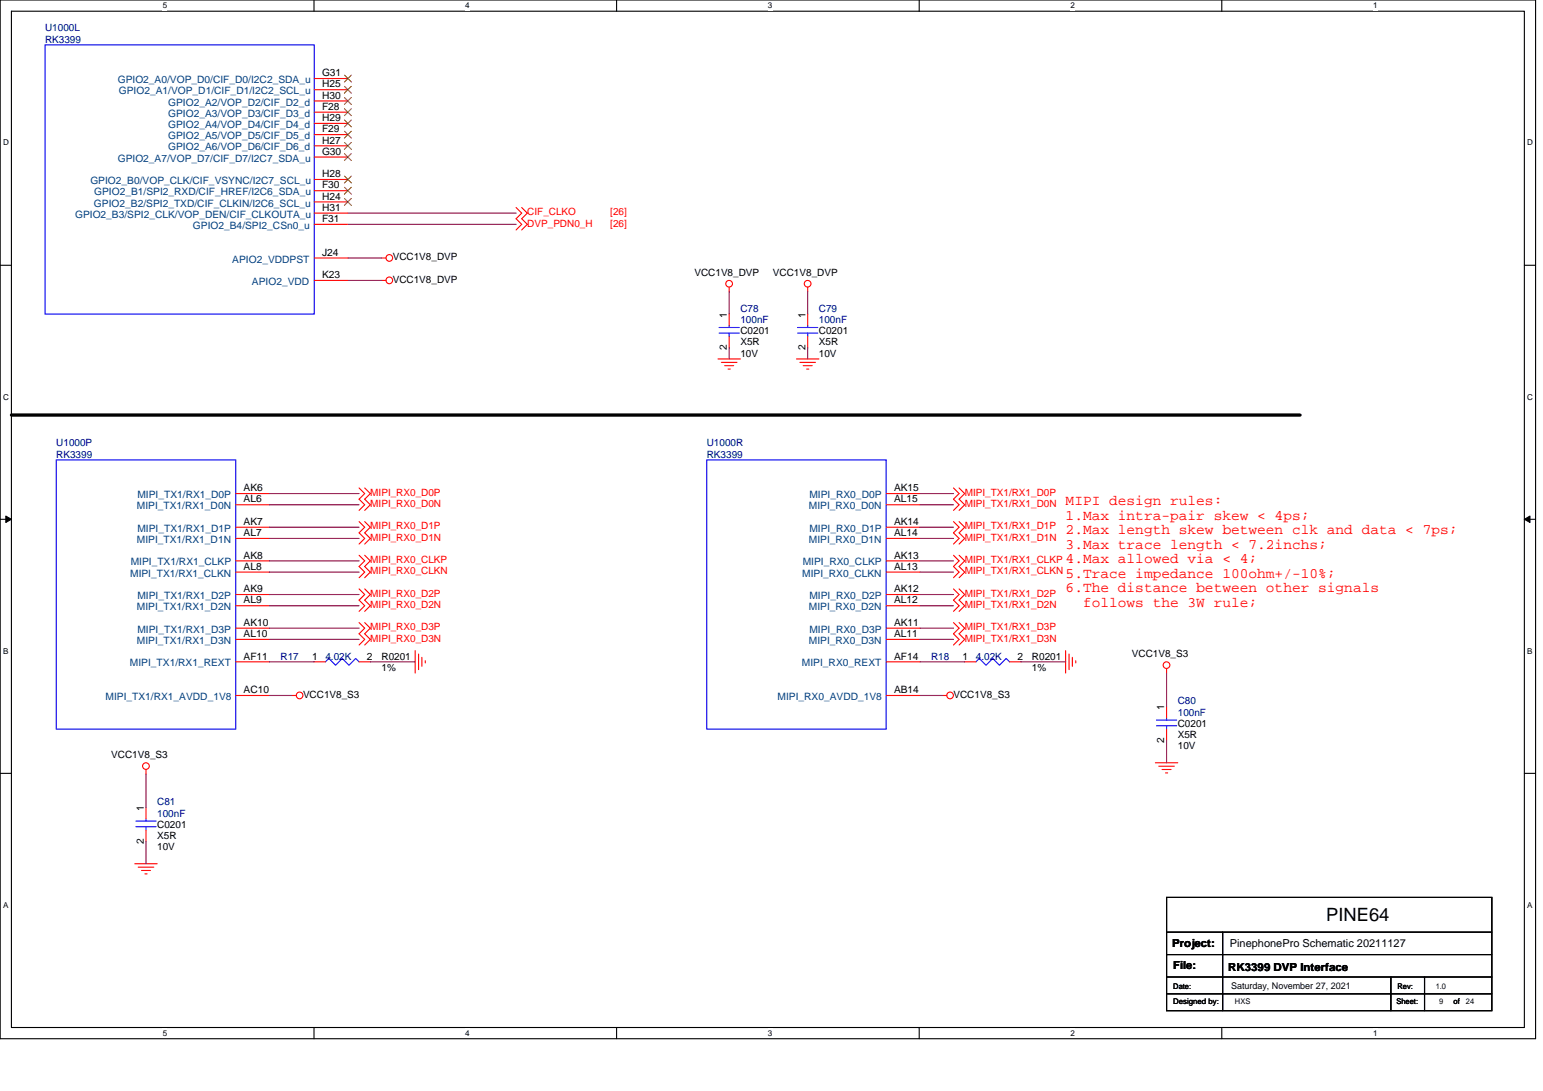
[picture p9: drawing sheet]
<svg xmlns="http://www.w3.org/2000/svg" width="297mm" height="210mm" viewBox="0 0 297 210" stroke-linecap="round" stroke-linejoin="round" font-family="sans-serif">
<defs><g id="words">
<text font-size="3.5" x="255.3" y="177.2">PINE64</text>
<g font-size="2.8" fill="#f00">
<text x="205.1" y="97.2">MIPI design rules:</text>
<text x="205.1" y="100">1.Max intra-pair skew &lt; 4ps;</text>
<text x="205.1" y="102.8">2.Max length skew between clk and data &lt; 7ps;</text>
<text x="205.1" y="105.6">3.Max trace length &lt; 7.2inchs;</text>
<text x="205.1" y="108.4">4.Max allowed via &lt; 4;</text>
<text x="205.1" y="111.2">5.Trace impedance 100ohm+/-10%;</text>
<text x="205.1" y="114">6.The distance between other signals</text>
<text x="208.5" y="116.8">follows the 3W rule;</text>
</g>
<g font-size="2.1">
<text x="225.7" y="182.3">Project:</text>
<text x="236.8" y="182.2">PinephonePro Schematic 20211127</text>
<text x="225.9" y="186.6">File:</text>
<text x="236.4" y="186.8">RK3399 DVP Interface</text>
</g>
<g font-size="1.9" fill="#000080">
<text x="8.7" y="6">U1000L</text>
<text x="8.7" y="8.2">RK3399</text>
<text x="142.5" y="60">C78</text>
<text x="142.5" y="62.2">100nF</text>
<text x="157.6" y="60">C79</text>
<text x="157.6" y="62.2">100nF</text>
<text x="10.8" y="85.9">U1000P</text>
<text x="10.8" y="88.1">RK3399</text>
<text x="136.1" y="85.9">U1000R</text>
<text x="136.1" y="88.1">RK3399</text>
<text x="54" y="126.9">R17</text>
<text x="62.6" y="126.9">4.02K</text>
<text x="179.2" y="126.9">R18</text>
<text x="187.9" y="126.9">4.02K</text>
<text x="226.7" y="135.6">C80</text>
<text x="226.7" y="137.7">100nF</text>
<text x="30.3" y="155">C81</text>
<text x="30.3" y="157.2">100nF</text>
</g>
<g font-size="1.9" fill="#004080">
<text x="22.7" y="16">GPIO2_A0/VOP_D0/CIF_D0/I2C2_SDA_u</text>
<text x="22.9" y="18.2">GPIO2_A1/VOP_D1/CIF_D1/I2C2_SCL_u</text>
<text x="32.4" y="22.5">GPIO2_A3/VOP_D3/CIF_D3_d</text>
<text x="32.4" y="20.3">GPIO2_A2/VOP_D2/CIF_D2_d</text>
<text x="32.4" y="29">GPIO2_A6/VOP_D6/CIF_D6_d</text>
<text x="32.4" y="26.8">GPIO2_A5/VOP_D5/CIF_D5_d</text>
<text x="32.4" y="24.6">GPIO2_A4/VOP_D4/CIF_D4_d</text>
<text x="17.4" y="35.4">GPIO2_B0/VOP_CLK/CIF_VSYNC/I2C7_SCL_u</text>
<text x="22.7" y="31.1">GPIO2_A7/VOP_D7/CIF_D7/I2C7_SDA_u</text>
<text x="14.5" y="41.9">GPIO2_B3/SPI2_CLK/VOP_DEN/CIF_CLKOUTA_u</text>
<text x="18.1" y="39.8">GPIO2_B2/SPI2_TXD/CIF_CLKIN/I2C6_SCL_u</text>
<text x="18.1" y="37.6">GPIO2_B1/SPI2_RXD/CIF_HREF/I2C6_SDA_u</text>
<text x="37.1" y="44.1">GPIO2_B4/SPI2_CSn0_u</text>
<text x="44.7" y="50.5">APIO2_VDDPST</text>
<text x="48.5" y="54.9">APIO2_VDD</text>
<text x="26.5" y="95.9">MIPI_TX1/RX1_D0P</text>
<text x="155.8" y="95.9">MIPI_RX0_D0P</text>
<text x="26.3" y="98">MIPI_TX1/RX1_D0N</text>
<text x="155.7" y="98">MIPI_RX0_D0N</text>
<text x="26.3" y="104.5">MIPI_TX1/RX1_D1N</text>
<text x="26.5" y="102.4">MIPI_TX1/RX1_D1P</text>
<text x="155.7" y="104.5">MIPI_RX0_D1N</text>
<text x="155.8" y="102.4">MIPI_RX0_D1P</text>
<text x="25.1" y="111">MIPI_TX1/RX1_CLKN</text>
<text x="25.2" y="108.8">MIPI_TX1/RX1_CLKP</text>
<text x="154.4" y="111">MIPI_RX0_CLKN</text>
<text x="154.5" y="108.8">MIPI_RX0_CLKP</text>
<text x="26.3" y="117.5">MIPI_TX1/RX1_D2N</text>
<text x="26.5" y="115.3">MIPI_TX1/RX1_D2P</text>
<text x="155.7" y="117.5">MIPI_RX0_D2N</text>
<text x="155.8" y="115.3">MIPI_RX0_D2P</text>
<text x="26.3" y="124">MIPI_TX1/RX1_D3N</text>
<text x="26.5" y="121.8">MIPI_TX1/RX1_D3P</text>
<text x="155.7" y="124">MIPI_RX0_D3N</text>
<text x="155.8" y="121.8">MIPI_RX0_D3P</text>
<text x="25" y="128.3">MIPI_TX1/RX1_REXT</text>
<text x="154.4" y="128.3">MIPI_RX0_REXT</text>
<text x="20.3" y="134.7">MIPI_TX1/RX1_AVDD_1V8</text>
<text x="149.7" y="134.7">MIPI_RX0_AVDD_1V8</text>
</g>
<g font-size="1.9">
<text x="62" y="16.8">H25</text>
<text x="62" y="14.7">G31</text>
<text x="62" y="23.3">H29</text>
<text x="62" y="21.1">F28</text>
<text x="62" y="19">H30</text>
<text x="62" y="29.8">G30</text>
<text x="62" y="27.6">H27</text>
<text x="62" y="25.5">F29</text>
<text x="62" y="34.1">H28</text>
<text x="62" y="36.3">F30</text>
<text x="62" y="38.4">H24</text>
<text x="62" y="40.6">H31</text>
<text x="62" y="42.7">F31</text>
<text x="62" y="53.5">K23</text>
<text x="62" y="49.2">J24</text>
<text x="75.6" y="50.1">VCC1V8_DVP</text>
<text x="133.7" y="53.1">VCC1V8_DVP</text>
<text x="148.8" y="53.1">VCC1V8_DVP</text>
<text x="75.6" y="54.4">VCC1V8_DVP</text>
<text x="139.9" y="61.1" transform="rotate(-90 139.9 61.1)">1</text>
<text x="142.5" y="64.3">C0201</text>
<text x="155" y="61.1" transform="rotate(-90 155 61.1)">1</text>
<text x="157.6" y="64.3">C0201</text>
<text x="139.9" y="67.4" transform="rotate(-90 139.9 67.4)">2</text>
<text x="142.5" y="66.5">X5R</text>
<text x="142.5" y="68.6">10V</text>
<text x="155" y="67.4" transform="rotate(-90 155 67.4)">2</text>
<text x="157.6" y="66.5">X5R</text>
<text x="157.6" y="68.6">10V</text>
<text x="46.9" y="94.6">AK6</text>
<text x="172.1" y="94.6">AK15</text>
<text x="46.9" y="96.7">AL6</text>
<text x="46.9" y="101">AK7</text>
<text x="172.1" y="101">AK14</text>
<text x="172.1" y="96.7">AL15</text>
<text x="46.9" y="103.2">AL7</text>
<text x="46.9" y="107.5">AK8</text>
<text x="172.1" y="107.5">AK13</text>
<text x="172.1" y="103.2">AL14</text>
<text x="46.9" y="114">AK9</text>
<text x="46.9" y="109.7">AL8</text>
<text x="172.1" y="114">AK12</text>
<text x="172.1" y="109.7">AL13</text>
<text x="46.9" y="116.1">AL9</text>
<text x="172.1" y="116.1">AL12</text>
<text x="46.9" y="122.6">AL10</text>
<text x="46.9" y="120.5">AK10</text>
<text x="172.1" y="120.5">AK11</text>
<text x="172.1" y="122.6">AL11</text>
<text x="46.9" y="126.9">AF11</text>
<text x="60.1" y="126.9">1</text>
<text x="70.6" y="126.9">2</text>
<text x="73.4" y="126.9">R0201</text>
<text x="73.4" y="129.1">1%</text>
<text x="172.1" y="126.9">AF14</text>
<text x="185.3" y="126.9">1</text>
<text x="195.9" y="126.9">2</text>
<text x="198.7" y="126.9">R0201</text>
<text x="198.7" y="129.1">1%</text>
<text x="217.9" y="126.5">VCC1V8_S3</text>
<text x="46.9" y="133.4">AC10</text>
<text x="58.3" y="134.3">VCC1V8_S3</text>
<text x="172.1" y="133.4">AB14</text>
<text x="183.6" y="134.3">VCC1V8_S3</text>
<text x="224.1" y="136.7" transform="rotate(-90 224.1 136.7)">1</text>
<text x="224.1" y="142.9" transform="rotate(-90 224.1 142.9)">2</text>
<text x="226.7" y="139.9">C0201</text>
<text x="226.7" y="142">X5R</text>
<text x="21.4" y="145.9">VCC1V8_S3</text>
<text x="226.7" y="144.2">10V</text>
<text x="27.7" y="156.1" transform="rotate(-90 27.7 156.1)">1</text>
<text x="30.3" y="159.3">C0201</text>
<text x="30.3" y="161.5">X5R</text>
<text x="27.7" y="162.4" transform="rotate(-90 27.7 162.4)">2</text>
<text x="30.3" y="163.6">10V</text>
</g>
<g font-size="1.9" fill="#f00">
<text x="101.5" y="41.4">CIF_CLKO</text>
<text x="117.5" y="41.4">[26]</text>
<text x="101.5" y="43.6">DVP_PDN0_H</text>
<text x="117.5" y="43.6">[26]</text>
<text x="71.3" y="95.4">MIPI_RX0_D0P</text>
<text x="185.7" y="95.4">MIPI_TX1/RX1_D0P</text>
<text x="71.3" y="97.6">MIPI_RX0_D0N</text>
<text x="71.3" y="101.9">MIPI_RX0_D1P</text>
<text x="185.7" y="97.6">MIPI_TX1/RX1_D0N</text>
<text x="185.7" y="101.9">MIPI_TX1/RX1_D1P</text>
<text x="71.3" y="104.1">MIPI_RX0_D1N</text>
<text x="185.7" y="104.1">MIPI_TX1/RX1_D1N</text>
<text x="71.3" y="108.4">MIPI_RX0_CLKP</text>
<text x="71.3" y="110.5">MIPI_RX0_CLKN</text>
<text x="185.7" y="108.4">MIPI_TX1/RX1_CLKP</text>
<text x="185.7" y="110.5">MIPI_TX1/RX1_CLKN</text>
<text x="71.3" y="114.9">MIPI_RX0_D2P</text>
<text x="71.3" y="117">MIPI_RX0_D2N</text>
<text x="185.7" y="117">MIPI_TX1/RX1_D2N</text>
<text x="185.7" y="114.9">MIPI_TX1/RX1_D2P</text>
<text x="71.3" y="121.3">MIPI_RX0_D3P</text>
<text x="71.3" y="123.5">MIPI_RX0_D3N</text>
<text x="185.7" y="123.5">MIPI_TX1/RX1_D3N</text>
<text x="185.7" y="121.3">MIPI_TX1/RX1_D3P</text>
</g>
<text font-size="1.8" x="237" y="190.3">Saturday, November 27, 2021</text>
<g font-size="1.6">
<text x="31.3" y="1.6">5</text>
<text x="89.6" y="1.6">4</text>
<text x="147.8" y="1.6">3</text>
<text x="206.1" y="1.6">2</text>
<text x="264.3" y="1.6">1</text>
<text x=".6" y="28">D</text>
<text x="294" y="28">D</text>
<text x=".6" y="76.9">C</text>
<text x="294" y="76.9">C</text>
<text x=".6" y="125.8">B</text>
<text x="294" y="125.8">B</text>
<text x=".6" y="174.7">A</text>
<text x="294" y="174.7">A</text>
<text x="31.3" y="199.4">5</text>
<text x="89.6" y="199.4">4</text>
<text x="147.8" y="199.4">3</text>
<text x="206.1" y="199.4">2</text>
<text x="264.3" y="199.4">1</text>
</g>
<g font-size="1.5">
<text x="225.9" y="190.3">Date:</text>
<text x="269" y="190.3">Rev:</text>
<text x="276.4" y="190.3">1.0</text>
<text x="225.9" y="193.3">Designed by:</text>
<text x="237.7" y="193.3">HXS</text>
<text x="268.8" y="193.3">Sheet:</text>
<text x="277" y="193.3">9</text>
<text x="279.8" y="193.3">of</text>
<text x="282.2" y="193.3">24</text>
</g>
</g></defs>
<path d="M0 0h295.6v199.9h-295.6zM2.2 2.2h291.3v195.6h-291.3z" fill="none" stroke="#000" stroke-width=".21"/>
<g fill="#fff">
<path d="M31.3 .2h.9v1.7h-.9z"/>
<path d="M31.3 198h.9v1.7h-.9z"/>
</g>
<path d="M60.4 0v2.2M60.4 197.8v2.1" fill="none" stroke="#000" stroke-width=".21"/>
<g fill="#fff">
<path d="M89.6 .2h.8v1.7h-.8z"/>
<path d="M89.6 198h.8v1.7h-.8z"/>
</g>
<path d="M118.7 0v2.2M118.7 197.8v2.1" fill="none" stroke="#000" stroke-width=".21"/>
<g fill="#fff">
<path d="M147.8 .2h.9v1.7h-.9z"/>
<path d="M147.8 198h.9v1.7h-.9z"/>
</g>
<path d="M177 0v2.2M177 197.8v2.1" fill="none" stroke="#000" stroke-width=".21"/>
<g fill="#fff">
<path d="M206.1 .2h.8v1.7h-.8z"/>
<path d="M206.1 198h.8v1.7h-.8z"/>
</g>
<path d="M235.2 0v2.2M235.2 197.8v2.1" fill="none" stroke="#000" stroke-width=".21"/>
<g fill="#fff">
<path d="M264.3 .2h.9v1.7h-.9z"/>
<path d="M264.3 198h.9v1.7h-.9z"/>
<path d="M.6 26.6h1.1v1.7h-1.1z"/>
<path d="M294 26.6h1.1v1.7h-1.1z"/>
<path d="M.6 75.5h1.1v1.7h-1.1z"/>
<path d="M294 75.5h1.1v1.7h-1.1z"/>
</g>
<path d="M0 51.1h2.2M293.5 51.1h2.1" fill="none" stroke="#000" stroke-width=".21"/>
<g fill="#fff">
<path d="M.6 124.4h1v1.7h-1z"/>
<path d="M294 124.4h1v1.7h-1z"/>
</g>
<path d="M0 99.9h2.2M293.5 99.9h2.1" fill="none" stroke="#000" stroke-width=".21"/>
<g fill="#000" stroke="#000" stroke-width=".19">
<path d="M1.1 99.3l1.1 .6-1.1 .7z" fill-rule="evenodd"/>
<path d="M293.5 99.9l1-.6v1.3z" fill-rule="evenodd"/>
</g>
<g fill="#fff">
<path d="M.6 173.3h1v1.7h-1z"/>
<path d="M294 173.3h1v1.7h-1z"/>
</g>
<path d="M0 148.8h2.2M293.5 148.8h2.1M224.6 172.7h62.6v21.8h-62.6zM224.6 179.4h62.6M235.4 179.4v15.1M224.6 191.3h62.6M224.6 183.7h62.6M224.6 188h62.6M267.8 188v6.5M274.2 188v6.5" fill="none" stroke="#000" stroke-width=".21"/>
<path d="M2.2 79.9h248.1" fill="none" stroke="#000" stroke-width=".63"/>
<g fill="none" stroke="#f00" stroke-width=".21">
<path d="M60.5 15.1h6.5M60.5 19.4h6.5M60.5 17.3h6.5M60.5 38.9h6.5M60.5 36.7h6.5M60.5 34.5h6.5M60.5 30.2h6.5M60.5 28.1h6.5M60.5 25.9h6.5M60.5 23.7h6.5M60.5 21.6h6.5M99.4 39.9l1 1.1-1 1.1 1 1.1-1 1.1"/>
<path d="M100.4 39.9l1.1 1.1-1.1 1.1 1.1 1.1-1.1 1.1M60.5 54h6.5M60.5 49.7h6.5M60.5 43.2h6.5M60.5 41h6.5M73.4 54h.9M73.4 49.7h.9M140.4 55.3v.8M155.5 55.3v.8M138.2 69.1h4.3M138.9 69.7h3M139.5 70.4h1.7"/>
<path d="M140.2 71h.4M140.4 60.5v2.1M140.4 64.8v2.1M153.3 69.1h4.3M154 69.7h3M154.6 70.4h1.8M155.3 71h.4M155.5 60.5v2.1M155.5 64.8v2.1M45.4 95h6.5M45.4 97.2h6.5M69.1 93.9l1.1 1.1-1.1 1.1 1.1 1.1-1.1 1"/>
<path d="M70.2 93.9l1.1 1.1-1.1 1.1 1.1 1.1-1.1 1M170.6 95h6.5M170.6 97.2h6.5M183.6 93.9l1 1.1-1 1.1 1 1.1-1 1M184.6 93.9l1.1 1.1-1.1 1.1 1.1 1.1-1.1 1M45.4 101.5h6.5M45.4 103.6h6.5M45.4 114.4h6.5M45.4 116.6h6.5M45.4 107.9h6.5M45.4 110.1h6.5M69.1 100.4l1.1 1.1-1.1 1.1 1.1 1-1.1 1.1"/>
<path d="M69.1 106.9l1.1 1-1.1 1.1 1.1 1.1-1.1 1.1M69.1 113.3l1.1 1.1-1.1 1.1 1.1 1.1-1.1 1.1M69.1 119.8l1.1 1.1-1.1 1.1 1.1 1.1-1.1 1M70.2 100.4l1.1 1.1-1.1 1.1 1.1 1-1.1 1.1M70.2 106.9l1.1 1-1.1 1.1 1.1 1.1-1.1 1.1M70.2 113.3l1.1 1.1-1.1 1.1 1.1 1.1-1.1 1.1M70.2 119.8l1.1 1.1-1.1 1.1 1.1 1.1-1.1 1M170.6 101.5h6.5M170.6 103.6h6.5M170.6 114.4h6.5M170.6 116.6h6.5M170.6 107.9h6.5"/>
<path d="M170.6 110.1h6.5M183.6 119.8l1 1.1-1 1.1 1 1.1-1 1M183.6 113.3l1 1.1-1 1.1 1 1.1-1 1.1M183.6 100.4l1 1.1-1 1.1 1 1-1 1.1M183.6 106.9l1 1-1 1.1 1 1.1-1 1.1M184.6 119.8l1.1 1.1-1.1 1.1 1.1 1.1-1.1 1M184.6 113.3l1.1 1.1-1.1 1.1 1.1 1.1-1.1 1.1M184.6 100.4l1.1 1.1-1.1 1.1 1.1 1-1.1 1.1M184.6 106.9l1.1 1-1.1 1.1 1.1 1.1-1.1 1.1M45.4 133.9h6.5M45.4 127.4h6.5M45.4 120.9h6.5"/>
<path d="M45.4 123.1h6.5M56.2 133.9h.8M60.5 127.4h2.2M69.1 127.4h2.2M79.9 125.2v4.3M80.6 125.9v3M81.2 126.5v1.7M81.9 127.2v.4M170.6 133.9h6.5M170.6 127.4h6.5M170.6 120.9h6.5M170.6 123.1h6.5"/>
<path d="M181.4 133.9h.9M185.7 127.4h2.2M194.3 127.4h2.2M205.1 125.2v4.3M205.8 125.9v3M206.4 126.5v1.7M207.1 127.2v.4M224.6 128.7v.8M224.6 136v2.2M28.1 155.4v2.2M28.1 159.8v2.1M28.1 148.1v.9"/>
<path d="M222.4 146.8h4.3M223.1 147.5h3M223.7 148.1h1.7M224.4 148.8h.4M224.6 140.3v2.2M25.9 166.2h4.4M26.6 166.9h3M27.2 167.5h1.8M27.9 168.2h.4"/>
<circle cx="74.9" cy="54" r=".64"/>
<circle cx="74.9" cy="49.6" r=".64"/>
<circle cx="140.4" cy="54.6" r=".64"/>
<circle cx="155.5" cy="54.6" r=".64"/>
<circle cx="57.7" cy="133.8" r=".64"/>
<circle cx="182.9" cy="133.8" r=".64"/>
<circle cx="224.6" cy="128" r=".64"/>
<circle cx="28.1" cy="147.4" r=".64"/>
</g>
<g fill="none" stroke="#00f" stroke-width=".21">
<path d="M8.7 8.6h51.8v51.9h-51.8zM138.4 64.1h3.9M138.4 63h3.9M140.4 62.6v.4M140.4 64.1v.7M153.5 64.1h3.9M153.5 63h3.9M155.5 62.6v.4M155.5 64.1v.7M10.8 88.5h34.6v51.8h-34.6zM136.1 88.5h34.5v51.8h-34.5zM62.7 127.4l.6-.7 1.3 1.3 1.3-1.3 1.3 1.3 1.3-1.3 .6 .7"/>
<path d="M187.9 127.4l.6-.7 1.3 1.3 1.3-1.3 1.3 1.3 1.3-1.3 .6 .7M222.6 139.7h3.9M222.6 138.6h3.9M224.6 138.2v.4M224.6 139.7v.6M26.2 159.1h3.9M26.2 158h3.9M28.1 157.6v.4M28.1 159.1v.7"/>
</g>
<g fill="none" stroke="#804000" stroke-width=".19">
<path d="M66.3 14.5l1.3 1.3M66.3 18.8l1.3 1.3M66.3 16.6l1.3 1.3M67.6 14.5l-1.3 1.3M67.6 18.8l-1.3 1.3M67.6 16.6l-1.3 1.3M66.3 38.2l1.3 1.3M66.3 36l1.3 1.4M66.3 33.9l1.3 1.3M66.3 29.6l1.3 1.3M66.3 27.4l1.3 1.3M66.3 25.3l1.3 1.3"/>
<path d="M66.3 23.1l1.3 1.3M66.3 20.9l1.3 1.4M67.6 38.2l-1.3 1.3M67.6 36l-1.3 1.4M67.6 33.9l-1.3 1.3M67.6 29.6l-1.3 1.3M67.6 27.4l-1.3 1.3M67.6 25.3l-1.3 1.3M67.6 23.1l-1.3 1.3M67.6 20.9l-1.3 1.4"/>
</g>
<g fill="none" stroke="#800040" stroke-width=".21">
<path d="M67 49.7h6.4M67 54h6.4M67 43.2h32.4M67 41h32.4M140.4 56.1v4.4M155.5 56.1v4.4M140.4 66.9v2.2M155.5 66.9v2.2M51.9 97.2h17.2M51.9 95h17.2M177.1 97.2h6.5M177.1 95h6.5"/>
<path d="M51.9 103.6h17.2M51.9 101.5h17.2M51.9 116.6h17.2M51.9 114.4h17.2M51.9 110.1h17.2M51.9 107.9h17.2M177.1 103.6h6.5M177.1 101.5h6.5M177.1 116.6h6.5M177.1 114.4h6.5M177.1 110.1h6.5M177.1 107.9h6.5"/>
<path d="M51.9 127.4h8.6M51.9 133.9h4.3M51.9 123.1h17.2M51.9 120.9h17.2M71.3 127.4h8.6M177.1 123.1h6.5M177.1 120.9h6.5M177.1 133.9h4.3M177.1 127.4h8.6M196.5 127.4h8.6M224.6 129.5v6.5M28.1 149v6.4"/>
<path d="M224.6 142.5v4.3M28.1 161.9v4.3"/>
</g>
<use href="#words"/>
</svg>
